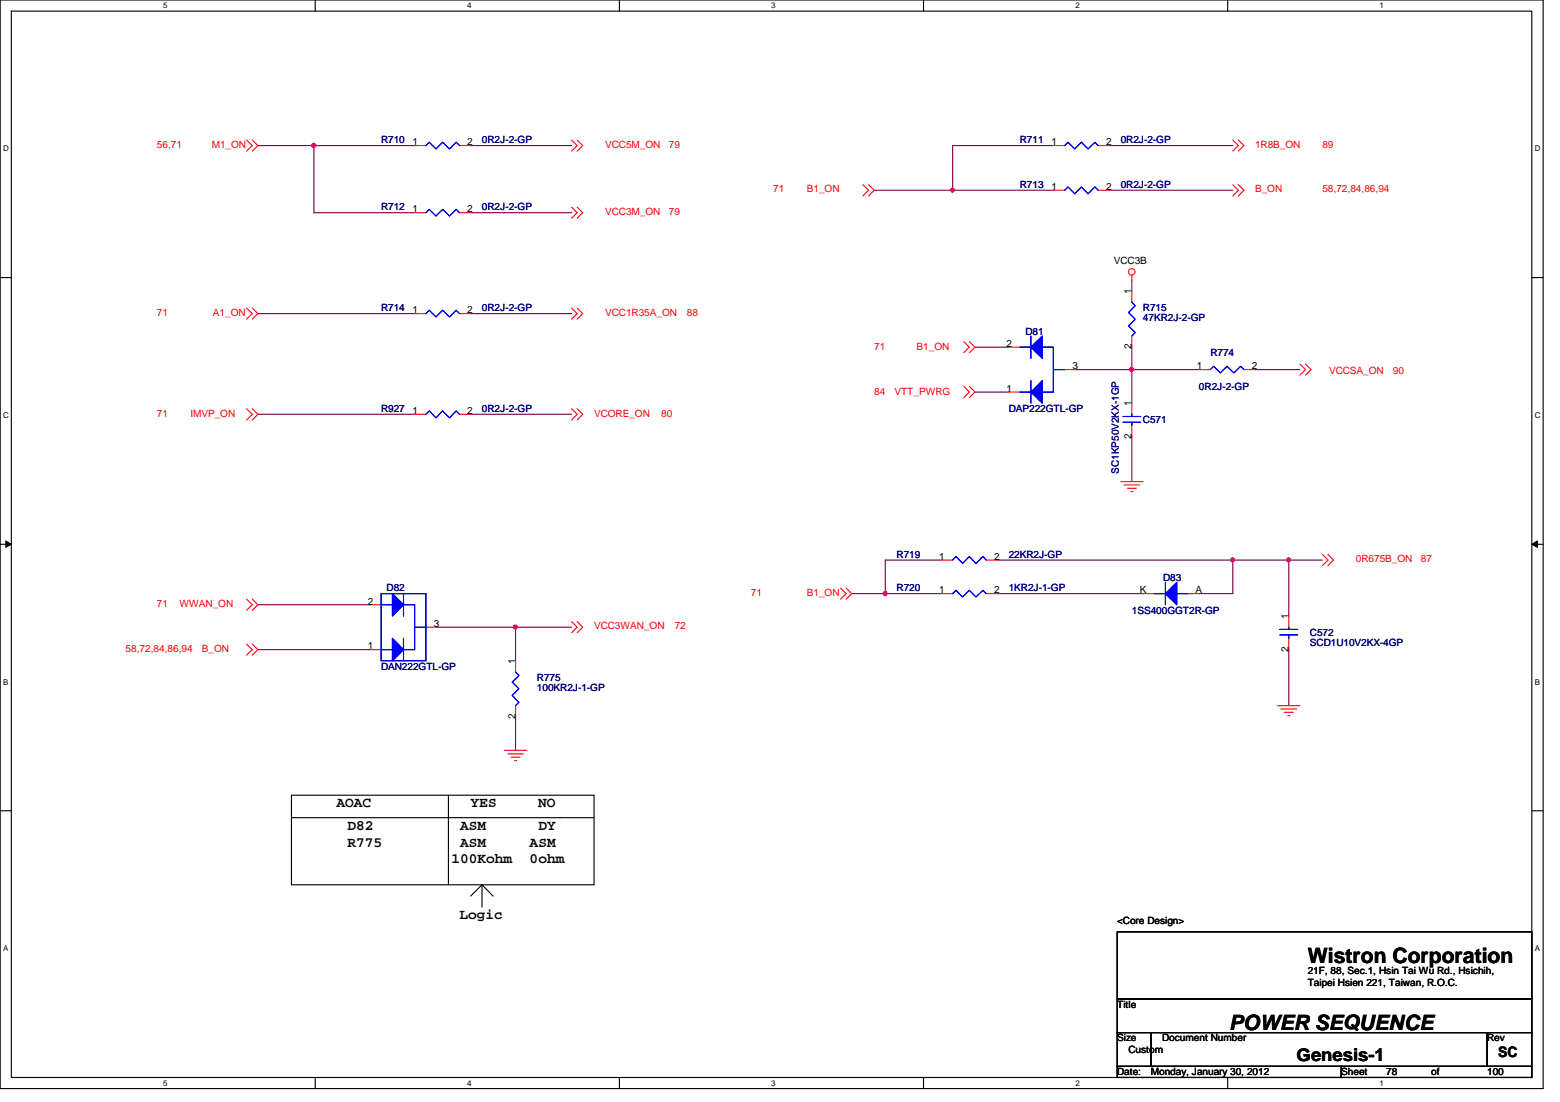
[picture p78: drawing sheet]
<svg xmlns="http://www.w3.org/2000/svg" width="297mm" height="210mm" viewBox="0 0 297 210" stroke-linecap="round" stroke-linejoin="round" font-family="sans-serif">
<defs><g id="words">
<g font-size="4">
<text x="249" y="183.3">Wistron Corporation</text>
<text x="234.1" y="196.1">POWER SEQUENCE</text>
</g>
<text font-size="3.4" x="246.9" y="202">Genesis-1</text>
<g font-size="2.8">
<text x="64" y="153.8">AOAC</text>
<text x="89.6" y="153.8">YES</text>
<text x="102.4" y="153.8">NO</text>
<text x="66.2" y="158.1">D82</text>
<text x="66.2" y="161.2">R775</text>
<text x="87.6" y="158.1">ASM</text>
<text x="87.6" y="161.2">ASM</text>
<text x="100.9" y="161.2">ASM</text>
<text x="102.5" y="158.1">DY</text>
<text x="86" y="164.4">100Kohm</text>
<text x="100.9" y="164.4">0ohm</text>
<text x="87.5" y="175.1">Logic</text>
<text x="285.3" y="201.4">SC</text>
</g>
<g font-size="1.9" fill="#f00">
<text x="29.9" y="28.2">56,71</text>
<text x="40.3" y="28.2">M1_ON</text>
<text x="115.2" y="28.2">VCC5M_ON</text>
<text x="127.4" y="28.2">79</text>
<text x="239" y="28.2">1R8B_ON</text>
<text x="251.8" y="28.2">89</text>
<text x="115.2" y="40.9">VCC3M_ON</text>
<text x="127.4" y="40.9">79</text>
<text x="147.2" y="36.7">71</text>
<text x="153.6" y="36.7">B1_ON</text>
<text x="239" y="36.7">B_ON</text>
<text x="251.8" y="36.7">58,72,84,86,94</text>
<text x="29.9" y="60.2">71</text>
<text x="40.6" y="60.2">A1_ON</text>
<text x="115.2" y="60.2">VCC1R35A_ON</text>
<text x="130.8" y="60.2">88</text>
<text x="166.5" y="66.8">71</text>
<text x="174.5" y="66.8">B1_ON</text>
<text x="253.1" y="71.2">VCCSA_ON</text>
<text x="265.2" y="71.2">90</text>
<text x="166.5" y="75.3">84</text>
<text x="170.3" y="75.3">VTT_PWRG</text>
<text x="29.9" y="79.3">71</text>
<text x="36.3" y="79.3">IMVP_ON</text>
<text x="113.1" y="79.3">VCORE_ON</text>
<text x="125.9" y="79.3">80</text>
<text x="258.2" y="107.1">0R675B_ON</text>
<text x="270.6" y="107.1">87</text>
<text x="143" y="113.5">71</text>
<text x="153.6" y="113.5">B1_ON</text>
<text x="29.9" y="115.6">71</text>
<text x="34.2" y="115.6">WWAN_ON</text>
<text x="113.1" y="119.9">VCC3WAN_ON</text>
<text x="128.5" y="119.9">72</text>
<text x="23.9" y="124.2">58,72,84,86,94</text>
<text x="38.4" y="124.2">B_ON</text>
</g>
<g font-size="1.9" fill="#000080">
<text x="72.6" y="27.3">R710</text>
<text x="91.8" y="27.3">0R2J-2-GP</text>
<text x="194.2" y="27.3">R711</text>
<text x="213.4" y="27.3">0R2J-2-GP</text>
<text x="194.2" y="35.8">R713</text>
<text x="213.4" y="35.8">0R2J-2-GP</text>
<text x="72.6" y="40.1">R712</text>
<text x="91.8" y="40.1">0R2J-2-GP</text>
<text x="72.6" y="59.3">R714</text>
<text x="91.8" y="59.3">0R2J-2-GP</text>
<text x="217.6" y="59.3">R715</text>
<text x="195.2" y="63.8">D81</text>
<text x="217.6" y="61.2">47KR2J-2-GP</text>
<text x="230.5" y="67.8">R774</text>
<text x="228.3" y="74.2">0R2J-2-GP</text>
<text x="72.6" y="78.5">R927</text>
<text x="91.8" y="78.5">0R2J-2-GP</text>
<text x="192.1" y="78.5">DAP222GTL-GP</text>
<text x="217.6" y="80.6">C571</text>
<text x="213" y="90.3" transform="rotate(-90 213 90.3)">SC1KP50V2KX-1GP</text>
<text x="170.7" y="106.2">R719</text>
<text x="192.1" y="106.2">22KR2J-GP</text>
<text x="73.6" y="112.6">D82</text>
<text x="170.7" y="112.6">R720</text>
<text x="192.1" y="112.6">1KR2J-1-GP</text>
<text x="221.5" y="110.7">D83</text>
<text x="215.5" y="116.9">1SS400GGT2R-GP</text>
<text x="249.4" y="121.2">C572</text>
<text x="249.4" y="123.1">SCD1U10V2KX-4GP</text>
<text x="72.6" y="127.6">DAN222GTL-GP</text>
<text x="102.2" y="129.7">R775</text>
<text x="102.2" y="131.6">100KR2J-1-GP</text>
</g>
<g font-size="1.9">
<text x="78.6" y="27.7">1</text>
<text x="89" y="27.7">2</text>
<text x="200.2" y="27.7">1</text>
<text x="210.6" y="27.7">2</text>
<text x="78.6" y="40.5">1</text>
<text x="89" y="40.5">2</text>
<text x="200.2" y="36.2">1</text>
<text x="210.6" y="36.2">2</text>
<text x="212.1" y="50.3">VCC3B</text>
<text x="78.6" y="59.7">1</text>
<text x="89" y="59.7">2</text>
<text x="215.5" y="56.1" transform="rotate(-90 215.5 56.1)">1</text>
<text x="191.6" y="66.1">2</text>
<text x="204.2" y="70.4">3</text>
<text x="215.5" y="66.5" transform="rotate(-90 215.5 66.5)">2</text>
<text x="227.9" y="70.4">1</text>
<text x="238.3" y="70.4">2</text>
<text x="191.6" y="74.6">1</text>
<text x="215.5" y="77.4" transform="rotate(-90 215.5 77.4)">1</text>
<text x="78.6" y="78.9">1</text>
<text x="89" y="78.9">2</text>
<text x="215.5" y="83.6" transform="rotate(-90 215.5 83.6)">2</text>
<text x="178.9" y="106.6">1</text>
<text x="189.3" y="106.6">2</text>
<text x="178.9" y="113">1</text>
<text x="189.3" y="113">2</text>
<text x="217" y="113">K</text>
<text x="227.7" y="113">A</text>
<text x="70" y="115.1">2</text>
<text x="82.6" y="119.4">3</text>
<text x="245.4" y="118" transform="rotate(-90 245.4 118)">1</text>
<text x="70" y="123.7">1</text>
<text x="245.4" y="124.1" transform="rotate(-90 245.4 124.1)">2</text>
<text x="98.1" y="126.5" transform="rotate(-90 98.1 126.5)">1</text>
<text x="98.1" y="136.9" transform="rotate(-90 98.1 136.9)">2</text>
<text x="212.7" y="176">&lt;Core Design&gt;</text>
<text x="249" y="185.6">21F, 88, Sec.1, Hsin Tai Wu Rd., Hsichih,</text>
<text x="212.7" y="192">Title</text>
<text x="249" y="187.7">Taipei Hsien 221, Taiwan, R.O.C.</text>
<text x="212.7" y="198.4">Size</text>
<text x="214.9" y="200.5">Custom</text>
<text x="221.3" y="198.4">Document Number</text>
<text x="283.2" y="198.4">Rev</text>
<text x="212.7" y="204.8">Date:</text>
<text x="219.2" y="204.8">Monday, January 30, 2012</text>
<text x="255.4" y="204.8">Sheet</text>
<text x="263.9" y="204.8">78</text>
<text x="272.5" y="204.8">of</text>
<text x="283.2" y="204.8">100</text>
</g>
<g font-size="1.5">
<text x="31.1" y="1.6">5</text>
<text x="88.9" y="1.6">4</text>
<text x="146.9" y="1.6">3</text>
<text x="204.8" y="1.6">2</text>
<text x="262.7" y="1.6">1</text>
<text x=".6" y="28.8">D</text>
<text x="292.2" y="28.8">D</text>
<text x=".6" y="79.6">C</text>
<text x="292.2" y="79.6">C</text>
<text x=".6" y="130.4">B</text>
<text x="292.2" y="130.4">B</text>
<text x=".6" y="181.1">A</text>
<text x="292.2" y="181.1">A</text>
<text x="31.1" y="206.8">5</text>
<text x="88.9" y="206.8">4</text>
<text x="146.9" y="206.8">3</text>
<text x="204.8" y="206.8">2</text>
<text x="262.7" y="206.8">1</text>
</g>
</g></defs>
<path d="M0 0h293.8v207.3h-293.8zM2.2 2.1h289.5v203.1h-289.5z" fill="none" stroke="#000" stroke-width=".21"/>
<g fill="#fff">
<path d="M31.1 .2h.8v1.7h-.8z"/>
<path d="M31.1 205.4h.8v1.7h-.8z"/>
</g>
<path d="M60 0v2.1M60 205.2v2.1" fill="none" stroke="#000" stroke-width=".21"/>
<g fill="#fff">
<path d="M88.9 .2h.8v1.7h-.8z"/>
<path d="M88.9 205.4h.8v1.7h-.8z"/>
</g>
<path d="M117.9 0v2.1M117.9 205.2v2.1" fill="none" stroke="#000" stroke-width=".21"/>
<g fill="#fff">
<path d="M146.9 .2h.8v1.7h-.8z"/>
<path d="M146.9 205.4h.8v1.7h-.8z"/>
</g>
<path d="M175.8 0v2.1M175.8 205.2v2.1" fill="none" stroke="#000" stroke-width=".21"/>
<g fill="#fff">
<path d="M204.8 .2h.8v1.7h-.8z"/>
<path d="M204.8 205.4h.8v1.7h-.8z"/>
</g>
<path d="M233.8 0v2.1M233.8 205.2v2.1" fill="none" stroke="#000" stroke-width=".21"/>
<g fill="#fff">
<path d="M262.7 .2h.8v1.7h-.8z"/>
<path d="M262.7 205.4h.8v1.7h-.8z"/>
<path d="M.6 27.5h1v1.7h-1z"/>
<path d="M292.2 27.5h1.1v1.7h-1.1z"/>
<path d="M.6 78.2h1v1.7h-1z"/>
<path d="M292.2 78.2h1.1v1.7h-1.1z"/>
</g>
<path d="M0 52.9h2.2M291.7 52.9h2.1" fill="none" stroke="#000" stroke-width=".21"/>
<g fill="#fff">
<path d="M.6 129h1v1.7h-1z"/>
<path d="M292.2 129h1v1.7h-1z"/>
</g>
<path d="M0 103.7h2.2M291.7 103.7h2.1" fill="none" stroke="#000" stroke-width=".21"/>
<path d="M1.1 103l1.1 .7-1.1 .6zM291.7 103.7l1-.7v1.3z" fill="#000"/>
<path d="M1.1 103l1.1 .7-1.1 .6zM291.7 103.7l1-.7v1.3z" fill="none" stroke="#000" stroke-width=".19"/>
<g fill="#fff">
<path d="M.6 179.8h1v1.7h-1z"/>
<path d="M292.2 179.8h1v1.7h-1z"/>
</g>
<path d="M0 154.4h2.2M291.7 154.4h2.1" fill="none" stroke="#000" stroke-width=".21"/>
<path d="M59.8 27.7h19.1M89.6 27.7h19.2M49.1 59.7h29.8" fill="none" stroke="#800040" stroke-width=".21"/>
<circle cx="59.7" cy="27.7" r=".4" fill="#f0f"/>
<circle cx="59.7" cy="27.7" r=".4" fill="none" stroke="#f0f" stroke-width=".21"/>
<path d="M59.8 27.7v12.8h19.1M89.6 40.5h19.2M89.6 59.7h19.2M215.5 70.4v6.4M168.6 113.1h10.6" fill="none" stroke="#800040" stroke-width=".21"/>
<circle cx="215.5" cy="70.4" r=".4" fill="#f0f"/>
<circle cx="215.5" cy="70.4" r=".4" fill="none" stroke="#f0f" stroke-width=".21"/>
<path d="M215.5 53.3v2.2M215.5 83.2v8.5M168.6 106.7v6.4" fill="none" stroke="#800040" stroke-width=".21"/>
<circle cx="168.5" cy="113" r=".4" fill="#f0f"/>
<circle cx="168.5" cy="113" r=".4" fill="none" stroke="#f0f" stroke-width=".21"/>
<path d="M162.2 113.1h6.4M168.6 106.7h10.6M189.9 106.7h44.8v6.4h-6.4M189.9 113.1h27.7M251.8 106.7h-6.4v10.6" fill="none" stroke="#800040" stroke-width=".21"/>
<circle cx="245.4" cy="106.7" r=".4" fill="#f0f"/>
<circle cx="245.4" cy="106.7" r=".4" fill="none" stroke="#f0f" stroke-width=".21"/>
<path d="M181.4 27.7h19.2M181.4 36.2h19.2M245.4 123.7v10.7" fill="none" stroke="#800040" stroke-width=".21"/>
<circle cx="181.4" cy="36.2" r=".4" fill="#f0f"/>
<circle cx="181.4" cy="36.2" r=".4" fill="none" stroke="#f0f" stroke-width=".21"/>
<path d="M181.4 27.7v8.5M211.2 27.7h23.5M211.2 36.2h23.5M49.1 78.9h29.8M89.6 78.9h19.2M185.6 74.7h6.5M185.6 66.1h6.5M204.8 70.4h10.7M215.5 70.4h12.8M215.5 66.1v4.3M239 70.4h8.5M234.7 106.7h10.7" fill="none" stroke="#800040" stroke-width=".21"/>
<circle cx="234.7" cy="106.7" r=".4" fill="#f0f"/>
<circle cx="234.7" cy="106.7" r=".4" fill="none" stroke="#f0f" stroke-width=".21"/>
<path d="M49.1 27.7h10.7M166.5 36.2h14.9M49.1 115.2h21.3M83.2 119.5h15v6.4M49.1 123.7h21.3" fill="none" stroke="#800040" stroke-width=".21"/>
<circle cx="98.1" cy="119.4" r=".4" fill="#f0f"/>
<circle cx="98.1" cy="119.4" r=".4" fill="none" stroke="#f0f" stroke-width=".21"/>
<path d="M98.2 119.5h10.6M98.2 136.5v6.4" fill="none" stroke="#800040" stroke-width=".21"/>
<g fill="none" stroke="#f00" stroke-width=".21">
<path d="M46.9 26.7l1.1 1-1.1 1.1M48 26.7l1.1 1-1.1 1.1M108.8 26.7l1.1 1-1.1 1.1M108.8 39.5l1.1 1-1.1 1.1M109.9 26.7l1.1 1-1.1 1.1M109.9 39.5l1.1 1-1.1 1.1M164.3 35.2l1.1 1-1.1 1.1M165.4 35.2l1.1 1-1.1 1.1M234.7 35.2l1.1 1-1.1 1.1M234.7 26.7l1.1 1-1.1 1.1M235.8 35.2l1.1 1-1.1 1.1M235.8 26.7l1.1 1-1.1 1.1"/>
<path d="M46.9 58.7l1.1 1-1.1 1.1M48 58.7l1.1 1-1.1 1.1M108.8 58.7l1.1 1-1.1 1.1M109.9 58.7l1.1 1-1.1 1.1M215.5 52.5v.8M46.9 77.9l1.1 1-1.1 1.1M48 77.9l1.1 1-1.1 1.1M108.8 77.9l1.1 1-1.1 1.1M109.9 77.9l1.1 1-1.1 1.1M183.5 73.6l1.1 1.1-1.1 1M183.5 65.1l1.1 1-1.1 1.1M184.6 73.6l1 1.1-1 1"/>
<path d="M184.6 65.1l1 1-1 1.1M247.5 69.3l1.1 1.1-1.1 1.1M248.6 69.3l1 1.1-1 1.1M213.4 91.7h4.2M214 92.4h3M214.7 93h1.7M215.3 93.6h.4M46.9 114.1l1.1 1.1-1.1 1M48 114.1l1.1 1.1-1.1 1M70.4 115.2h2.2M81.1 119.5h2.1M108.8 118.4l1.1 1.1-1.1 1"/>
<path d="M109.9 118.4l1.1 1.1-1.1 1M160.1 112l1 1.1-1 1M161.1 112l1.1 1.1-1.1 1M251.8 105.6l1.1 1.1-1.1 1M252.9 105.6l1 1.1-1 1M46.9 122.7l1.1 1-1.1 1.1M48 122.7l1.1 1-1.1 1.1M70.4 123.7h2.2M243.2 134.4h4.3M243.9 135h3M244.5 135.7h1.7M245.2 136.3h.4"/>
<path d="M96.1 142.9h4.2M96.7 143.6h2.9M97.3 144.2h1.7M98 144.9h.4"/>
<circle cx="215.5" cy="51.8" r=".62"/>
</g>
<g fill="none" stroke="#000" stroke-width=".21">
<path d="M55.5 155.7h57.6M55.5 151.5h57.6v17h-57.6zM85.4 151.5v17M91.8 168.5l-2.2 2.2M91.8 168.5l2.1 2.2M91.8 168.5v4.3M212.7 177.5h79v12.8h-79zM212.7 190.3h79v6.4h-79zM212.7 196.7h6.5v6.4h-6.5zM219.2 196.7h64v6.4h-64zM283.2 196.7h8.5v6.4h-8.5zM212.7 203.1h42.7v2.1h-42.7z"/>
<path d="M255.4 203.1h36.3v2.1h-36.3z"/>
</g>
<path d="M74.7 121.6l2.1 2.1-2.1 2.2z" fill="#00f"/>
<path d="M72.6 115.2h2.1M72.6 113.1h8.5v12.8h-8.5zM76.8 113.1v4.2M76.8 115.2h2.1v8.5h-2.1M78.9 119.5h2.2M72.6 123.7h2.1M74.7 121.6l2.1 2.1-2.1 2.2zM76.8 121.6v4.3" fill="none" stroke="#00f" stroke-width=".21"/>
<path d="M74.7 113.1l2.1 2.1-2.1 2.1z" fill="#00f"/>
<path d="M74.7 113.1l2.1 2.1-2.1 2.1z" fill="none" stroke="#00f" stroke-width=".21"/>
<path d="M74.7 121.6l2.1 2.1-2.1 2.2z" fill="#00f"/>
<path d="M72.6 115.2h2.1M72.6 113.1h8.5v12.8h-8.5zM76.8 113.1v4.2M76.8 115.2h2.1v8.5h-2.1M78.9 119.5h2.2M72.6 123.7h2.1M74.7 121.6l2.1 2.1-2.1 2.2zM76.8 121.6v4.3" fill="none" stroke="#00f" stroke-width=".21"/>
<path d="M74.7 113.1l2.1 2.1-2.1 2.1z" fill="#00f"/>
<path d="M81.1 59.7l.6-.6 1.3 1.3 1.3-1.3 1.3 1.3 1.3-1.3 .6 .6M230.5 70.4l.6-.6 1.3 1.2 1.2-1.2 1.3 1.2 1.3-1.2 .7 .6M74.7 113.1l2.1 2.1-2.1 2.1zM98.2 128l.6 .7-1.3 1.2 1.3 1.3-1.3 1.3 1.3 1.3-.6 .6" fill="none" stroke="#00f" stroke-width=".21"/>
<path d="M78.9 59.7h2.2M87.5 59.7h2.1M228.3 70.4h2.2M236.9 70.4h2.1M217.6 113.1h2.2M226.2 113.1h2.1M98.2 125.9v2.1M98.2 134.4v2.1" fill="none" stroke="#f00" stroke-width=".21"/>
<path d="M224.1 110.9v4.3l-2.2-2.1z" fill="#00f"/>
<path d="M219.8 113.1h2.1M221.9 110.9v4.3M224.1 110.9v4.3l-2.2-2.1zM224.1 113.1h2.1" fill="none" stroke="#00f" stroke-width=".21"/>
<path d="M224.1 110.9v4.3l-2.2-2.1z" fill="#00f"/>
<path d="M202.7 36.2l.7-.6 1.2 1.3 1.3-1.3 1.3 1.3 1.3-1.3 .6 .6M81.1 40.5l.6-.6 1.3 1.2 1.3-1.2 1.3 1.2 1.3-1.2 .6 .6M219.8 113.1h2.1M221.9 110.9v4.3M224.1 110.9v4.3l-2.2-2.1zM224.1 113.1h2.1" fill="none" stroke="#00f" stroke-width=".21"/>
<path d="M200.6 36.2h2.1M209.1 36.2h2.1M78.9 40.5h2.2M87.5 40.5h2.1M192.1 74.7h2.1M192.1 66.1h2.1M202.7 70.4h2.1" fill="none" stroke="#f00" stroke-width=".21"/>
<path d="M196.3 66.1l2.2-2.1v4.2z" fill="#00f"/>
<path d="M194.2 66.1h2.1M196.3 64v4.2M196.3 66.1l2.2-2.1v4.2zM198.5 66.1h2.1v8.6M200.6 70.4h2.1" fill="none" stroke="#00f" stroke-width=".21"/>
<path d="M196.3 74.7l2.2-2.2v4.3z" fill="#00f"/>
<path d="M194.2 74.7h2.1M196.3 72.5v4.3M196.3 74.7l2.2-2.2v4.3zM198.5 74.7h2.1" fill="none" stroke="#00f" stroke-width=".21"/>
<path d="M196.3 66.1l2.2-2.1v4.2z" fill="#00f"/>
<path d="M194.2 66.1h2.1M196.3 64v4.2M196.3 66.1l2.2-2.1v4.2zM198.5 66.1h2.1v8.6M200.6 70.4h2.1" fill="none" stroke="#00f" stroke-width=".21"/>
<path d="M196.3 74.7l2.2-2.2v4.3z" fill="#00f"/>
<g fill="none" stroke="#00f" stroke-width=".21">
<path d="M81.1 27.7l.6-.6 1.3 1.3 1.3-1.3 1.3 1.3 1.3-1.3 .6 .6M202.7 27.7l.7-.6 1.2 1.3 1.3-1.3 1.3 1.3 1.3-1.3 .6 .6M215.5 57.6l.7 .7-1.3 1.2 1.3 1.3-1.3 1.3 1.3 1.2-.7 .7M81.1 78.9l.6-.6 1.3 1.3 1.3-1.3 1.3 1.3 1.3-1.3 .6 .6M194.2 74.7h2.1M196.3 72.5v4.3M196.3 74.7l2.2-2.2v4.3zM198.5 74.7h2.1M213.8 79.3h3.4M215.5 78.9v.4M213.8 80.4h3.4M215.5 80.4v.7"/>
<path d="M181.4 106.7l.6-.7 1.3 1.3 1.3-1.3 1.2 1.3 1.4-1.3 .6 .7M181.4 113.1l.6-.7 1.3 1.3 1.3-1.3 1.2 1.3 1.4-1.3 .6 .7M243.7 119.9h3.4M245.4 119.5v.4M243.7 120.9h3.4M245.4 120.9v.7"/>
</g>
<g fill="none" stroke="#f00" stroke-width=".21">
<path d="M78.9 27.7h2.2M87.5 27.7h2.1M200.6 27.7h2.1M209.1 27.7h2.1M215.5 55.5v2.1M78.9 78.9h2.2M87.5 78.9h2.1M215.5 64v2.1M215.5 76.8v2.1M215.5 81.1v2.1M179.2 106.7h2.2M179.2 113.1h2.2"/>
<path d="M187.8 106.7h2.1M187.8 113.1h2.1M245.4 117.3v2.2M245.4 121.6v2.1"/>
</g>
<circle cx="59.7" cy="27.7" r=".4" fill="#f0f"/>
<circle cx="59.7" cy="27.7" r=".4" fill="none" stroke="#f0f" stroke-width=".21"/>
<circle cx="215.5" cy="70.4" r=".4" fill="#f0f"/>
<circle cx="215.5" cy="70.4" r=".4" fill="none" stroke="#f0f" stroke-width=".21"/>
<circle cx="168.5" cy="113" r=".4" fill="#f0f"/>
<circle cx="168.5" cy="113" r=".4" fill="none" stroke="#f0f" stroke-width=".21"/>
<circle cx="245.4" cy="106.7" r=".4" fill="#f0f"/>
<circle cx="245.4" cy="106.7" r=".4" fill="none" stroke="#f0f" stroke-width=".21"/>
<circle cx="181.4" cy="36.2" r=".4" fill="#f0f"/>
<circle cx="181.4" cy="36.2" r=".4" fill="none" stroke="#f0f" stroke-width=".21"/>
<circle cx="234.7" cy="106.7" r=".4" fill="#f0f"/>
<circle cx="234.7" cy="106.7" r=".4" fill="none" stroke="#f0f" stroke-width=".21"/>
<circle cx="98.1" cy="119.4" r=".4" fill="#f0f"/>
<circle cx="98.1" cy="119.4" r=".4" fill="none" stroke="#f0f" stroke-width=".21"/>
<use href="#words"/>
</svg>
